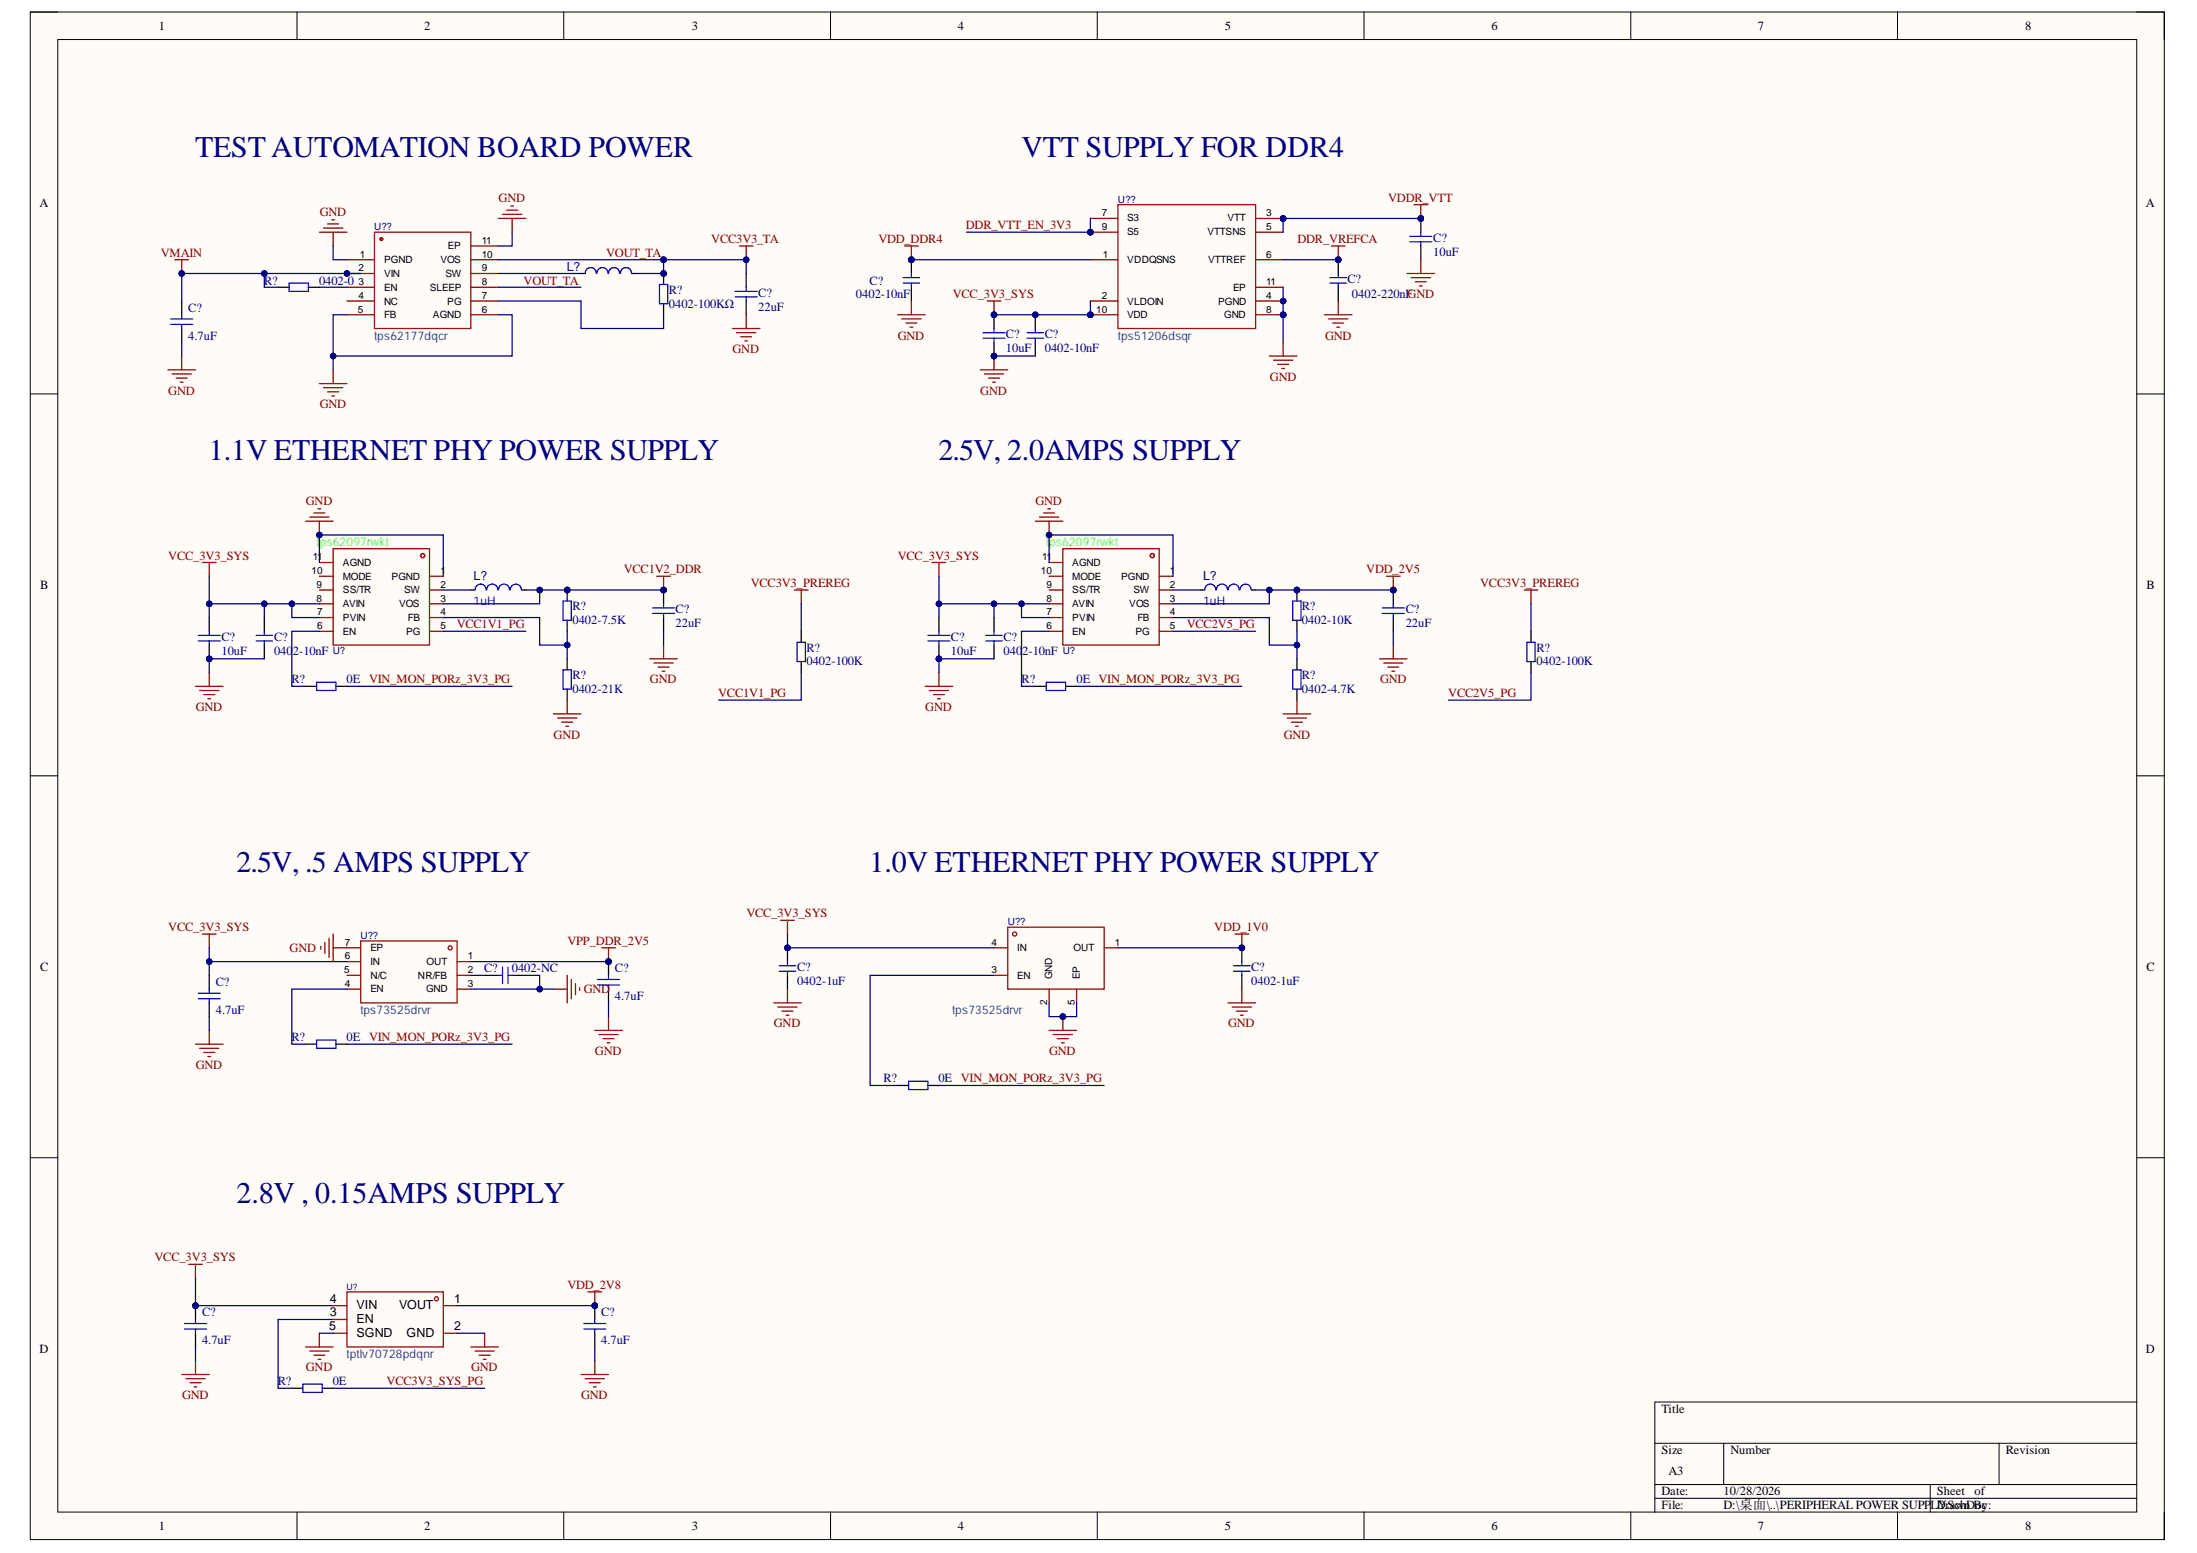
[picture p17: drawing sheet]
<svg xmlns="http://www.w3.org/2000/svg" width="297mm" height="210mm" viewBox="0 0 297 210" stroke-linecap="round" stroke-linejoin="round" font-family="sans-serif">
<defs><g id="words">
<g font-size="4.1" fill="#000080">
<text x="26.4" y="21.2">TEST AUTOMATION BOARD POWER</text>
<text x="138.1" y="21.2">VTT SUPPLY FOR DDR4</text>
<text x="28.3" y="62.1">1.1V ETHERNET PHY POWER SUPPLY</text>
<text x="126.9" y="62.1">2.5V, 2.0AMPS SUPPLY</text>
<text x="32" y="117.9">2.5V, .5 AMPS SUPPLY</text>
<text x="117.6" y="117.9">1.0V ETHERNET PHY POWER SUPPLY</text>
<text x="32" y="162.5">2.8V , 0.15AMPS SUPPLY</text>
</g>
<g font-size="1.7">
<text x="21.5" y="4.1">1</text>
<text x="57.3" y="4.1">2</text>
<text x="93.5" y="4.1">3</text>
<text x="129.5" y="4.1">4</text>
<text x="165.6" y="4.1">5</text>
<text x="201.6" y="4.1">6</text>
<text x="237.7" y="4.1">7</text>
<text x="273.8" y="4.1">8</text>
<text x="5.3" y="28">A</text>
<text x="290.1" y="28">A</text>
<text x="5.4" y="79.6">B</text>
<text x="290.2" y="79.6">B</text>
<text x="5.4" y="131.2">C</text>
<text x="290.2" y="131.2">C</text>
<text x="44.5" y="179.8">5</text>
<text x="44.6" y="176.1">4</text>
<text x="44.6" y="177.9">3</text>
<text x="48.2" y="177">VIN</text>
<text x="48.2" y="178.8">EN</text>
<text x="54" y="177">VOUT</text>
<text x="61.4" y="179.8">2</text>
<text x="61.4" y="176.1">1</text>
<text x="5.3" y="182.8">D</text>
<text x="48.2" y="180.7">SGND</text>
<text x="55" y="180.7">GND</text>
<text x="290.1" y="182.8">D</text>
<text x="224.7" y="190.9">Title</text>
<text x="224.7" y="196.5">Size</text>
<text x="234" y="196.5">Number</text>
<text x="271.2" y="196.5">Revision</text>
<text x="224.7" y="202.1">Date:</text>
<text x="224.7" y="203.9">File:</text>
<text x="225.6" y="199.3">A3</text>
<text x="233" y="202.1">10/28/2026</text>
<text x="233" y="203.9">D:\桌面\..\PERIPHERAL POWER SUPPLD.SchDoc</text>
<text x="261.9" y="202.1">Sheet</text>
<text x="262" y="203.9">Yrawn By:</text>
<text x="266.9" y="202.1">of</text>
<text x="21.5" y="206.7">1</text>
<text x="57.3" y="206.7">2</text>
<text x="93.5" y="206.7">3</text>
<text x="129.5" y="206.7">4</text>
<text x="165.6" y="206.7">5</text>
<text x="201.6" y="206.7">6</text>
<text x="237.7" y="206.7">7</text>
<text x="273.8" y="206.7">8</text>
</g>
<g font-size="1.7" fill="#800000">
<text x="43.2" y="29.2">GND</text>
<text x="67.4" y="27.3">GND</text>
<text x="187.7" y="27.3">VDDR_VTT</text>
<text x="21.7" y="34.7">VMAIN</text>
<text x="82" y="34.7">VOUT_TA</text>
<text x="96.2" y="32.9">VCC3V3_TA</text>
<text x="118.8" y="32.9">VDD_DDR4</text>
<text x="130.6" y="31">DDR_VTT_EN_3V3</text>
<text x="175.4" y="32.9">DDR_VREFCA</text>
<text x="70.8" y="38.5">VOUT_TA</text>
<text x="128.8" y="40.3">VCC_3V3_SYS</text>
<text x="99" y="47.8">GND</text>
<text x="121.4" y="45.9">GND</text>
<text x="179.1" y="45.9">GND</text>
<text x="22.8" y="53.3">GND</text>
<text x="132.5" y="53.3">GND</text>
<text x="171.7" y="51.5">GND</text>
<text x="43.2" y="55.2">GND</text>
<text x="41.4" y="68.2">GND</text>
<text x="140" y="68.2">GND</text>
<text x="22.8" y="75.6">VCC_3V3_SYS</text>
<text x="84.3" y="77.5">VCC1V2_DDR</text>
<text x="121.4" y="75.6">VCC_3V3_SYS</text>
<text x="184.7" y="77.5">VDD_2V5</text>
<text x="101.5" y="79.4">VCC3V3_PREREG</text>
<text x="200.1" y="79.4">VCC3V3_PREREG</text>
<text x="61.7" y="84.9">VCC1V1_PG</text>
<text x="160.5" y="84.9">VCC2V5_PG</text>
<text x="87.9" y="92.4">GND</text>
<text x="97.1" y="94.2">VCC1V1_PG</text>
<text x="186.6" y="92.4">GND</text>
<text x="195.8" y="94.2">VCC2V5_PG</text>
<text x="26.5" y="96.1">GND</text>
<text x="74.9" y="99.8">GND</text>
<text x="125.1" y="96.1">GND</text>
<text x="173.6" y="99.8">GND</text>
<text x="22.8" y="125.9">VCC_3V3_SYS</text>
<text x="100.9" y="124">VCC_3V3_SYS</text>
<text x="164.2" y="125.9">VDD_1V0</text>
<text x="39.2" y="128.6">GND</text>
<text x="76.7" y="127.7">VPP_DDR_2V5</text>
<text x="78.9" y="134.2">GND</text>
<text x="80.4" y="142.6">GND</text>
<text x="104.6" y="138.9">GND</text>
<text x="141.8" y="142.6">GND</text>
<text x="166" y="138.9">GND</text>
<text x="26.5" y="144.4">GND</text>
<text x="20.9" y="170.5">VCC_3V3_SYS</text>
<text x="76.7" y="174.2">VDD_2V8</text>
<text x="41.4" y="185.4">GND</text>
<text x="63.7" y="185.4">GND</text>
<text x="24.6" y="189.1">GND</text>
<text x="52.3" y="187.2">VCC3V3_SYS_PG</text>
<text x="78.6" y="189.1">GND</text>
</g>
<g font-size="1.7" fill="#000080">
<text x="193.8" y="32.7">C?</text>
<text x="193.8" y="34.6">10uF</text>
<text x="35.7" y="38.5">R?</text>
<text x="43.1" y="38.5">0402-0</text>
<text x="76.6" y="36.6">L?</text>
<text x="90.4" y="39.7">R?</text>
<text x="90.4" y="41.6">0402-100KΩ</text>
<text x="102.5" y="40.1">C?</text>
<text x="115.7" y="40.3">0402-10nF</text>
<text x="117.6" y="38.5">C?</text>
<text x="182.2" y="38.3">C?</text>
<text x="182.8" y="40.3">0402-220nFGND</text>
<text x="25.5" y="42.2">C?</text>
<text x="25.5" y="45.9">4.7uF</text>
<text x="102.5" y="42">22uF</text>
<text x="136" y="45.7">C?</text>
<text x="136" y="47.6">10uF</text>
<text x="141.3" y="45.7">C?</text>
<text x="141.3" y="47.6">0402-10nF</text>
<text x="64" y="78.3">L?</text>
<text x="77.4" y="82.5">R?</text>
<text x="91.3" y="82.9">C?</text>
<text x="162.7" y="78.3">L?</text>
<text x="176" y="82.5">R?</text>
<text x="190.1" y="82.9">C?</text>
<text x="29.9" y="86.6">C?</text>
<text x="29.9" y="88.5">10uF</text>
<text x="37" y="86.6">C?</text>
<text x="37" y="88.5">0402-10nF</text>
<text x="77.4" y="84.4">0402-7.5K</text>
<text x="91.3" y="84.8">22uF</text>
<text x="109" y="88.1">R?</text>
<text x="109" y="89.9">0402-100K</text>
<text x="128.6" y="86.6">C?</text>
<text x="128.6" y="88.5">10uF</text>
<text x="135.7" y="86.6">C?</text>
<text x="135.7" y="88.5">0402-10nF</text>
<text x="176" y="84.4">0402-10K</text>
<text x="190.1" y="84.8">22uF</text>
<text x="207.7" y="88.1">R?</text>
<text x="207.7" y="89.9">0402-100K</text>
<text x="39.4" y="92.4">R?</text>
<text x="46.9" y="92.4">0E VIN_MON_PORz_3V3_PG</text>
<text x="77.4" y="91.8">R?</text>
<text x="77.4" y="93.6">0402-21K</text>
<text x="138.1" y="92.4">R?</text>
<text x="145.6" y="92.4">0E VIN_MON_PORz_3V3_PG</text>
<text x="176" y="91.8">R?</text>
<text x="176" y="93.6">0402-4.7K</text>
<text x="65.5" y="131.4">C?</text>
<text x="69.2" y="131.4">0402-NC</text>
<text x="83.1" y="131.4">C?</text>
<text x="107.8" y="131.3">C?</text>
<text x="169.2" y="131.3">C?</text>
<text x="29.2" y="133.3">C?</text>
<text x="29.2" y="137">4.7uF</text>
<text x="83.1" y="135.1">4.7uF</text>
<text x="107.8" y="133.1">0402-1uF</text>
<text x="169.2" y="133.1">0402-1uF</text>
<text x="39.4" y="140.7">R?</text>
<text x="46.9" y="140.7">0E VIN_MON_PORz_3V3_PG</text>
<text x="119.4" y="146.3">R?</text>
<text x="126.9" y="146.3">0E VIN_MON_PORz_3V3_PG</text>
<text x="27.3" y="177.9">C?</text>
<text x="81.3" y="177.9">C?</text>
<text x="27.3" y="181.6">4.7uF</text>
<text x="81.3" y="181.6">4.7uF</text>
<text x="37.6" y="187.2">R?</text>
<text x="45" y="187.2">0E</text>
</g>
<g font-size="1.6" fill="#1c4587">
<text x="50.6" y="45.9">tps62177dqcr</text>
<text x="151.1" y="45.9">tps51206dsqr</text>
<text x="48.7" y="137">tps73525drvr</text>
<text x="128.7" y="137">tps73525drvr</text>
<text x="46.9" y="183.6">tptlv70728pdqnr</text>
</g>
<g font-size="1.6" fill="#0f0">
<text x="42.8" y="73.8">t</text>
<text x="43.2" y="73.8">ps62097rwkt</text>
<text x="141.4" y="73.8">t</text>
<text x="141.8" y="73.8">ps62097rwkt</text>
</g>
<g font-size="1.6" fill="#00f">
<text x="64" y="81.8">1uH</text>
<text x="162.7" y="81.8">1uH</text>
</g>
<g font-size="1.4">
<text x="148.9" y="29.2">7</text>
<text x="152.4" y="29.9">S3</text>
<text x="166" y="29.9">VTT</text>
<text x="171.2" y="29.2">3</text>
<text x="48.6" y="34.8">1</text>
<text x="51.9" y="35.6">PGND</text>
<text x="59.5" y="35.6">VOS</text>
<text x="60.6" y="33.7">EP</text>
<text x="65.1" y="34.8">10</text>
<text x="65.1" y="33">11</text>
<text x="148.9" y="31.1">9</text>
<text x="149.1" y="34.8">1</text>
<text x="152.4" y="35.6">VDDQSNS</text>
<text x="152.4" y="31.8">S5</text>
<text x="163.2" y="31.8">VTTSNS</text>
<text x="163.3" y="35.6">VTTREF</text>
<text x="171.2" y="31.1">5</text>
<text x="171.2" y="34.8">6</text>
<text x="48.5" y="36.7">2</text>
<text x="48.5" y="38.5">3</text>
<text x="48.5" y="40.4">4</text>
<text x="51.9" y="37.4">VIN</text>
<text x="51.9" y="39.3">EN</text>
<text x="51.9" y="41.2">NC</text>
<text x="58.1" y="39.3">SLEEP</text>
<text x="60.2" y="37.4">SW</text>
<text x="60.5" y="41.2">PG</text>
<text x="65.1" y="40.4">7</text>
<text x="65.1" y="38.5">8</text>
<text x="65.1" y="36.7">9</text>
<text x="148.9" y="40.4">2</text>
<text x="152.4" y="41.2">VLDOIN</text>
<text x="164.7" y="41.2">PGND</text>
<text x="166.7" y="39.3">EP</text>
<text x="171.2" y="40.4">4</text>
<text x="171.2" y="38.5">11</text>
<text x="48.4" y="42.3">5</text>
<text x="51.9" y="43">FB</text>
<text x="58.5" y="43">AGND</text>
<text x="65.1" y="42.3">6</text>
<text x="148.2" y="42.3">10</text>
<text x="152.4" y="43">VDD</text>
<text x="165.5" y="43">GND</text>
<text x="171.2" y="42.3">8</text>
<text x="42.1" y="77.6">10</text>
<text x="42.3" y="75.7">11</text>
<text x="46.4" y="76.5">AGND</text>
<text x="59.5" y="77.6">1</text>
<text x="140.7" y="77.6">10</text>
<text x="140.9" y="75.7">11</text>
<text x="145" y="76.5">AGND</text>
<text x="158.2" y="77.6">1</text>
<text x="42.8" y="79.4">9</text>
<text x="42.8" y="81.3">8</text>
<text x="42.9" y="83.2">7</text>
<text x="46.4" y="78.3">MODE</text>
<text x="46.4" y="80.2">SS/TR</text>
<text x="46.4" y="82.1">AVIN</text>
<text x="46.4" y="83.9">PVIN</text>
<text x="52.9" y="78.3">PGND</text>
<text x="54" y="82.1">VOS</text>
<text x="54.6" y="80.2">SW</text>
<text x="55.1" y="83.9">FB</text>
<text x="59.5" y="83.2">4</text>
<text x="59.5" y="81.3">3</text>
<text x="59.5" y="79.4">2</text>
<text x="141.5" y="79.4">9</text>
<text x="141.5" y="81.3">8</text>
<text x="141.5" y="83.2">7</text>
<text x="145" y="78.3">MODE</text>
<text x="145" y="80.2">SS/TR</text>
<text x="145" y="82.1">AVIN</text>
<text x="145" y="83.9">PVIN</text>
<text x="151.6" y="78.3">PGND</text>
<text x="152.7" y="82.1">VOS</text>
<text x="153.3" y="80.2">SW</text>
<text x="153.8" y="83.9">FB</text>
<text x="158.2" y="83.2">4</text>
<text x="158.2" y="81.3">3</text>
<text x="158.2" y="79.4">2</text>
<text x="42.9" y="85">6</text>
<text x="46.4" y="85.8">EN</text>
<text x="54.9" y="85.8">PG</text>
<text x="59.5" y="85">5</text>
<text x="141.5" y="85">6</text>
<text x="145" y="85.8">EN</text>
<text x="153.5" y="85.8">PG</text>
<text x="158.2" y="85">5</text>
<text x="46.5" y="131.5">5</text>
<text x="46.6" y="127.8">7</text>
<text x="46.6" y="129.7">6</text>
<text x="50.1" y="128.6">EP</text>
<text x="50.1" y="130.4">IN</text>
<text x="57.7" y="130.4">OUT</text>
<text x="63.3" y="131.5">2</text>
<text x="63.3" y="129.7">1</text>
<text x="134.1" y="131.5">3</text>
<text x="134.1" y="127.8">4</text>
<text x="137.5" y="128.6">IN</text>
<text x="145.1" y="128.6">OUT</text>
<text x="150.7" y="127.8">1</text>
<text x="46.6" y="133.4">4</text>
<text x="50.1" y="132.3">N/C</text>
<text x="50.1" y="134.1">EN</text>
<text x="56.5" y="132.3">NR/FB</text>
<text x="57.6" y="134.1">GND</text>
<text x="63.3" y="133.4">3</text>
<text x="137.5" y="132.3">EN</text>
<text x="141.6" y="135.8" transform="rotate(-90 141.6 135.8)">2</text>
<text x="142.3" y="132.4" transform="rotate(-90 142.3 132.4)">GND</text>
<text x="145.3" y="135.8" transform="rotate(-90 145.3 135.8)">5</text>
<text x="146" y="132.4" transform="rotate(-90 146 132.4)">EP</text>
</g>
<g font-size="1.4" fill="#000080">
<text x="151.1" y="27.4">U??</text>
<text x="50.6" y="31.1">U??</text>
<text x="45" y="88.4">U?</text>
<text x="143.7" y="88.4">U?</text>
<text x="136.3" y="125">U??</text>
<text x="48.7" y="126.9">U??</text>
</g>
<text font-size="1.2" fill="#000080" x="46.9" y="174.4">U?</text>
</g></defs>
<path d="M4.1 1.6h288.5v206.5h-288.5z" fill-rule="evenodd" fill="#fffcf8"/>
<path d="M4.1 1.6h288.5v206.5h-288.5z" fill="none" stroke="#000" stroke-width=".14"/>
<path d="M7.8 5.3h281.1v199.1h-281.1z" fill-rule="evenodd" fill="#fffcf8"/>
<g fill="none" stroke="#000" stroke-width=".14">
<path d="M4.1 1.6h3.7M7.8 5.3h281.1v199.1h-281.1zM40.2 1.6v3.7M76.2 1.6v3.7M112.3 1.6v3.7M148.4 1.6v3.7M184.4 1.6v3.7M220.5 1.6v3.7M256.5 1.6v3.7M288.9 1.6h3.7v3.7M4.1 53.2h3.7M288.9 53.2h3.7"/>
<path d="M4.1 104.9h3.7M288.9 104.9h3.7M4.1 156.5h3.7M288.9 156.5h3.7M223.7 195.1h65.2M233 195.1v5.6M270.3 195.1v5.6M288.9 189.5h-65.2v14.9M40.2 204.4v3.7M76.2 204.4v3.7M112.3 204.4v3.7M148.4 204.4v3.7"/>
<path d="M184.4 204.4v3.7M220.5 204.4v3.7M223.7 200.7h65.2M223.7 202.5h65.2M256.5 204.4v3.7M261 200.7v3.7M292.6 204.4v3.7"/>
</g>
<circle cx="46.9" cy="37" r=".37" fill="#000080"/>
<circle cx="46.9" cy="37" r=".37" fill="none" stroke="#000080" stroke-width=".14"/>
<path d="M50.6 31.4h13.1v13h-13.1z" fill="none" stroke="#a00000" stroke-width=".17"/>
<path d="M46.9 35.1h3.7M46.9 37h3.7" fill="none" stroke="#800" stroke-width=".17"/>
<circle cx="46.9" cy="37" r=".37" fill="#000080"/>
<circle cx="46.9" cy="37" r=".37" fill="none" stroke="#000080" stroke-width=".14"/>
<path d="M46.9 38.8h3.7M63.7 38.8h3.7M63.7 37h3.7M63.7 35.1h3.7M63.7 33.2h3.7M46.9 40.7h3.7M46.9 42.5h3.7M63.7 40.7h3.7M63.7 42.5h3.7" fill="none" stroke="#800" stroke-width=".17"/>
<g fill="none" stroke="#a00000" stroke-width=".17">
<circle cx="51.6" cy="32.3" r=".09"/>
<circle cx="51.6" cy="32.3" r=".19"/>
</g>
<path d="M37.6 38.8h1.5M41.7 38.8h1.5M24.6 40.7v1.8M24.6 44.4v1.9" fill="none" stroke="#000" stroke-width=".17"/>
<path d="M39.1 38.3h2.6v1.1h-2.6zM23.1 43.1h3M23.1 43.8h3M24.6 42.5v.6M24.6 43.8v.6" fill="none" stroke="#00f" stroke-width=".17"/>
<path d="M23.6 35.1h1.9M24.6 35.1v1.9M22.7 50h3.7M23.3 50.5h2.6M23.8 51.1h1.5M24.4 51.7h.4M24.6 48.1v1.9" fill="none" stroke="#800000" stroke-width=".17"/>
<circle cx="24.6" cy="37" r=".37" fill="#000080"/>
<circle cx="24.6" cy="37" r=".37" fill="none" stroke="#000080" stroke-width=".14"/>
<path d="M78.6 37h.5M85.4 37h.6" fill="none" stroke="#000" stroke-width=".17"/>
<path d="M79.1 36.9a.74 .74 0 0 1 .8-.7 .74 .74 0 0 1 .7 .7M80.7 36.9a.75 .75 0 0 1 .8-.7 .75 .75 0 0 1 .7 .7M82.3 36.9a.74 .74 0 0 1 .7-.7 .74 .74 0 0 1 .8 .7M83.9 36.9a.75 .75 0 0 1 .7-.7 .75 .75 0 0 1 .8 .7" fill="none" stroke="#00f" stroke-width=".17"/>
<circle cx="89.7" cy="37" r=".37" fill="#000080"/>
<circle cx="89.7" cy="37" r=".37" fill="none" stroke="#000080" stroke-width=".14"/>
<path d="M89.7 37v1.4M89.7 41.1v1.4" fill="none" stroke="#000" stroke-width=".17"/>
<circle cx="89.7" cy="37" r=".37" fill="#000080"/>
<circle cx="89.7" cy="37" r=".37" fill="none" stroke="#000080" stroke-width=".14"/>
<path d="M89.2 38.4h1.1v2.7h-1.1zM99.4 39.4h3M100.9 38.8v.6M99.4 40.1h3M100.9 40.1v.6" fill="none" stroke="#00f" stroke-width=".17"/>
<g fill="none" stroke="#800000" stroke-width=".17">
<path d="M43.2 31.4h3.7M43.7 30.8h2.6M44.3 30.3h1.5M44.9 29.7h.3M45 31.4v1.8M67.4 29.5h3.7M67.9 29h2.6M68.5 28.4h1.5M69.1 27.8h.3M69.2 29.5v1.9M43.2 51.8h3.7M43.7 52.4h2.6"/>
<path d="M44.3 53h1.5M44.9 53.5h.3M45 50v1.8M99 44.4h3.7M99.6 45h2.6M100.1 45.5h1.5M100.7 46.1h.4M100.9 42.5v1.9"/>
</g>
<path d="M100.9 37v1.8M100.9 40.7v1.8" fill="none" stroke="#000" stroke-width=".17"/>
<circle cx="89.7" cy="35.1" r=".37" fill="#000080"/>
<circle cx="89.7" cy="35.1" r=".37" fill="none" stroke="#000080" stroke-width=".14"/>
<path d="M100 33.2h1.8M100.9 33.2v1.9" fill="none" stroke="#800000" stroke-width=".17"/>
<circle cx="100.9" cy="35.1" r=".37" fill="#000080"/>
<circle cx="100.9" cy="35.1" r=".37" fill="none" stroke="#000080" stroke-width=".14"/>
<circle cx="173.5" cy="29.5" r=".37" fill="#000080"/>
<circle cx="173.5" cy="29.5" r=".37" fill="none" stroke="#000080" stroke-width=".14"/>
<circle cx="173.5" cy="40.7" r=".37" fill="#000080"/>
<circle cx="173.5" cy="40.7" r=".37" fill="none" stroke="#000080" stroke-width=".14"/>
<circle cx="173.5" cy="42.5" r=".37" fill="#000080"/>
<circle cx="173.5" cy="42.5" r=".37" fill="none" stroke="#000080" stroke-width=".14"/>
<circle cx="147.4" cy="31.4" r=".37" fill="#000080"/>
<circle cx="147.4" cy="31.4" r=".37" fill="none" stroke="#000080" stroke-width=".14"/>
<circle cx="147.4" cy="42.5" r=".37" fill="#000080"/>
<circle cx="147.4" cy="42.5" r=".37" fill="none" stroke="#000080" stroke-width=".14"/>
<path d="M151.1 27.7h18.7v16.7h-18.7z" fill="none" stroke="#a00000" stroke-width=".17"/>
<path d="M147.4 35.1h3.7M169.8 29.5h3.7M147.4 40.7h3.7" fill="none" stroke="#800" stroke-width=".17"/>
<circle cx="173.5" cy="29.5" r=".37" fill="#000080"/>
<circle cx="173.5" cy="29.5" r=".37" fill="none" stroke="#000080" stroke-width=".14"/>
<path d="M169.8 40.7h3.7" fill="none" stroke="#800" stroke-width=".17"/>
<circle cx="173.5" cy="40.7" r=".37" fill="#000080"/>
<circle cx="173.5" cy="40.7" r=".37" fill="none" stroke="#000080" stroke-width=".14"/>
<path d="M147.4 29.5h3.7M169.8 31.4h3.7M169.8 35.1h3.7M169.8 42.5h3.7" fill="none" stroke="#800" stroke-width=".17"/>
<circle cx="173.5" cy="42.5" r=".37" fill="#000080"/>
<circle cx="173.5" cy="42.5" r=".37" fill="none" stroke="#000080" stroke-width=".14"/>
<path d="M147.4 31.4h3.7" fill="none" stroke="#800" stroke-width=".17"/>
<circle cx="147.4" cy="31.4" r=".37" fill="#000080"/>
<circle cx="147.4" cy="31.4" r=".37" fill="none" stroke="#000080" stroke-width=".14"/>
<path d="M147.4 42.5h3.7" fill="none" stroke="#800" stroke-width=".17"/>
<circle cx="147.4" cy="42.5" r=".37" fill="#000080"/>
<circle cx="147.4" cy="42.5" r=".37" fill="none" stroke="#000080" stroke-width=".14"/>
<path d="M169.8 38.8h3.7" fill="none" stroke="#800" stroke-width=".17"/>
<path d="M133.5 40.7h1.8M134.4 40.7v1.8" fill="none" stroke="#800000" stroke-width=".17"/>
<circle cx="134.4" cy="42.5" r=".37" fill="#000080"/>
<circle cx="134.4" cy="42.5" r=".37" fill="none" stroke="#000080" stroke-width=".14"/>
<circle cx="140" cy="42.5" r=".37" fill="#000080"/>
<circle cx="140" cy="42.5" r=".37" fill="none" stroke="#000080" stroke-width=".14"/>
<path d="M140 42.5v1.9" fill="none" stroke="#000" stroke-width=".17"/>
<circle cx="140" cy="42.5" r=".37" fill="#000080"/>
<circle cx="140" cy="42.5" r=".37" fill="none" stroke="#000080" stroke-width=".14"/>
<path d="M140 46.3v1.8" fill="none" stroke="#000" stroke-width=".17"/>
<path d="M138.9 45h2.2M138.9 45.7h2.2M140 44.4v.6M140 45.7v.6" fill="none" stroke="#00f" stroke-width=".17"/>
<path d="M132.5 50h3.8M133.1 50.5h2.6M133.6 51.1h1.5M134.2 51.7h.4M134.4 48.1v1.9" fill="none" stroke="#800000" stroke-width=".17"/>
<circle cx="134.4" cy="48.1" r=".37" fill="#000080"/>
<circle cx="134.4" cy="48.1" r=".37" fill="none" stroke="#000080" stroke-width=".14"/>
<circle cx="134.4" cy="48.1" r=".37" fill="#000080"/>
<circle cx="134.4" cy="48.1" r=".37" fill="none" stroke="#000080" stroke-width=".14"/>
<circle cx="134.4" cy="42.5" r=".37" fill="#000080"/>
<circle cx="134.4" cy="42.5" r=".37" fill="none" stroke="#000080" stroke-width=".14"/>
<path d="M134.4 46.3v1.8" fill="none" stroke="#000" stroke-width=".17"/>
<circle cx="134.4" cy="48.1" r=".37" fill="#000080"/>
<circle cx="134.4" cy="48.1" r=".37" fill="none" stroke="#000080" stroke-width=".14"/>
<path d="M134.4 42.5v1.9" fill="none" stroke="#000" stroke-width=".17"/>
<circle cx="134.4" cy="42.5" r=".37" fill="#000080"/>
<circle cx="134.4" cy="42.5" r=".37" fill="none" stroke="#000080" stroke-width=".14"/>
<path d="M132.9 45h3M132.9 45.7h3M134.4 44.4v.6M134.4 45.7v.6" fill="none" stroke="#00f" stroke-width=".17"/>
<path d="M35.7 37v1.8h1.9M43.2 38.8h3.7M24.6 46.3v1.8" fill="none" stroke="#000080" stroke-width=".17"/>
<circle cx="35.7" cy="37" r=".37" fill="#000080"/>
<circle cx="35.7" cy="37" r=".37" fill="none" stroke="#000080" stroke-width=".14"/>
<path d="M67.4 35.1h22.3v1.9h-3.7M67.4 38.8h11.2M67.4 37h11.2" fill="none" stroke="#000080" stroke-width=".17"/>
<circle cx="89.7" cy="35.1" r=".37" fill="#000080"/>
<circle cx="89.7" cy="35.1" r=".37" fill="none" stroke="#000080" stroke-width=".14"/>
<circle cx="89.7" cy="37" r=".37" fill="#000080"/>
<circle cx="89.7" cy="37" r=".37" fill="none" stroke="#000080" stroke-width=".14"/>
<path d="M67.4 40.7h11.2v3.7h11.1v-1.9M67.4 42.5h1.8v5.6h-24.2" fill="none" stroke="#000080" stroke-width=".17"/>
<circle cx="45" cy="48.1" r=".37" fill="#000080"/>
<circle cx="45" cy="48.1" r=".37" fill="none" stroke="#000080" stroke-width=".14"/>
<path d="M45 33.2v1.9h1.9M69.2 31.4v1.8h-1.8M89.7 35.1h11.2v1.9" fill="none" stroke="#000080" stroke-width=".17"/>
<circle cx="89.7" cy="35.1" r=".37" fill="#000080"/>
<circle cx="89.7" cy="35.1" r=".37" fill="none" stroke="#000080" stroke-width=".14"/>
<circle cx="100.9" cy="35.1" r=".37" fill="#000080"/>
<circle cx="100.9" cy="35.1" r=".37" fill="none" stroke="#000080" stroke-width=".14"/>
<path d="M147.4 29.5v1.9" fill="none" stroke="#000080" stroke-width=".17"/>
<circle cx="147.4" cy="31.4" r=".37" fill="#000080"/>
<circle cx="147.4" cy="31.4" r=".37" fill="none" stroke="#000080" stroke-width=".14"/>
<path d="M130.7 31.4h16.7" fill="none" stroke="#000080" stroke-width=".17"/>
<circle cx="147.4" cy="31.4" r=".37" fill="#000080"/>
<circle cx="147.4" cy="31.4" r=".37" fill="none" stroke="#000080" stroke-width=".14"/>
<path d="M134.4 42.5h13" fill="none" stroke="#000080" stroke-width=".17"/>
<circle cx="147.4" cy="42.5" r=".37" fill="#000080"/>
<circle cx="147.4" cy="42.5" r=".37" fill="none" stroke="#000080" stroke-width=".14"/>
<circle cx="134.4" cy="42.5" r=".37" fill="#000080"/>
<circle cx="134.4" cy="42.5" r=".37" fill="none" stroke="#000080" stroke-width=".14"/>
<path d="M147.4 40.7v1.8" fill="none" stroke="#000080" stroke-width=".17"/>
<circle cx="147.4" cy="42.5" r=".37" fill="#000080"/>
<circle cx="147.4" cy="42.5" r=".37" fill="none" stroke="#000080" stroke-width=".14"/>
<path d="M134.4 48.1h5.6" fill="none" stroke="#000080" stroke-width=".17"/>
<circle cx="134.4" cy="48.1" r=".37" fill="#000080"/>
<circle cx="134.4" cy="48.1" r=".37" fill="none" stroke="#000080" stroke-width=".14"/>
<path d="M122.3 33.2h1.9M123.2 33.2v1.9" fill="none" stroke="#800000" stroke-width=".17"/>
<circle cx="123.2" cy="35.1" r=".37" fill="#000080"/>
<circle cx="123.2" cy="35.1" r=".37" fill="none" stroke="#000080" stroke-width=".14"/>
<path d="M123.2 35.1h24.2" fill="none" stroke="#000080" stroke-width=".17"/>
<circle cx="123.2" cy="35.1" r=".37" fill="#000080"/>
<circle cx="123.2" cy="35.1" r=".37" fill="none" stroke="#000080" stroke-width=".14"/>
<circle cx="123.2" cy="35.1" r=".37" fill="#000080"/>
<circle cx="123.2" cy="35.1" r=".37" fill="none" stroke="#000080" stroke-width=".14"/>
<path d="M123.2 35.1v1.9" fill="none" stroke="#000" stroke-width=".17"/>
<circle cx="123.2" cy="35.1" r=".37" fill="#000080"/>
<circle cx="123.2" cy="35.1" r=".37" fill="none" stroke="#000080" stroke-width=".14"/>
<path d="M123.2 38.8v1.9" fill="none" stroke="#000" stroke-width=".17"/>
<path d="M122.1 37.5h2.2M122.1 38.3h2.2M123.2 37v.5M123.2 38.3v.5" fill="none" stroke="#00f" stroke-width=".17"/>
<path d="M121.4 42.5h3.7M121.9 43.1h2.6M122.5 43.7h1.5M123 44.2h.4M123.2 40.7v1.8" fill="none" stroke="#800000" stroke-width=".17"/>
<path d="M173.5 29.5v1.9" fill="none" stroke="#000080" stroke-width=".17"/>
<circle cx="173.5" cy="29.5" r=".37" fill="#000080"/>
<circle cx="173.5" cy="29.5" r=".37" fill="none" stroke="#000080" stroke-width=".14"/>
<path d="M173.5 29.5h18.6" fill="none" stroke="#000080" stroke-width=".17"/>
<circle cx="173.5" cy="29.5" r=".37" fill="#000080"/>
<circle cx="173.5" cy="29.5" r=".37" fill="none" stroke="#000080" stroke-width=".14"/>
<circle cx="192.1" cy="29.5" r=".37" fill="#000080"/>
<circle cx="192.1" cy="29.5" r=".37" fill="none" stroke="#000080" stroke-width=".14"/>
<path d="M191.2 27.7h1.8M192.1 27.7v1.8" fill="none" stroke="#800000" stroke-width=".17"/>
<circle cx="192.1" cy="29.5" r=".37" fill="#000080"/>
<circle cx="192.1" cy="29.5" r=".37" fill="none" stroke="#000080" stroke-width=".14"/>
<path d="M173.5 35.1h7.4" fill="none" stroke="#000080" stroke-width=".17"/>
<circle cx="180.9" cy="35.1" r=".37" fill="#000080"/>
<circle cx="180.9" cy="35.1" r=".37" fill="none" stroke="#000080" stroke-width=".14"/>
<path d="M180 33.2h1.9M180.9 33.2v1.9" fill="none" stroke="#800000" stroke-width=".17"/>
<circle cx="180.9" cy="35.1" r=".37" fill="#000080"/>
<circle cx="180.9" cy="35.1" r=".37" fill="none" stroke="#000080" stroke-width=".14"/>
<circle cx="180.9" cy="35.1" r=".37" fill="#000080"/>
<circle cx="180.9" cy="35.1" r=".37" fill="none" stroke="#000080" stroke-width=".14"/>
<path d="M180.9 35.1v1.9" fill="none" stroke="#000" stroke-width=".17"/>
<circle cx="180.9" cy="35.1" r=".37" fill="#000080"/>
<circle cx="180.9" cy="35.1" r=".37" fill="none" stroke="#000080" stroke-width=".14"/>
<path d="M180.9 38.8v1.9" fill="none" stroke="#000" stroke-width=".17"/>
<path d="M179.8 37.5h2.2M179.8 38.3h2.2M180.9 37v.5M180.9 38.3v.5" fill="none" stroke="#00f" stroke-width=".17"/>
<circle cx="192.1" cy="29.5" r=".37" fill="#000080"/>
<circle cx="192.1" cy="29.5" r=".37" fill="none" stroke="#000080" stroke-width=".14"/>
<path d="M192.1 29.5v1.9M192.1 33.2v1.9" fill="none" stroke="#000" stroke-width=".17"/>
<circle cx="192.1" cy="29.5" r=".37" fill="#000080"/>
<circle cx="192.1" cy="29.5" r=".37" fill="none" stroke="#000080" stroke-width=".14"/>
<path d="M190.6 31.9h3M190.6 32.7h3M192.1 31.4v.5M192.1 32.7v.5" fill="none" stroke="#00f" stroke-width=".17"/>
<path d="M190.2 37h3.8M190.8 37.5h2.6M191.4 38.1h1.4M191.9 38.6h.4M192.1 35.1v1.9M179.1 42.5h3.7M179.6 43.1h2.6M180.2 43.7h1.5M180.7 44.2h.4M180.9 40.7v1.8" fill="none" stroke="#800000" stroke-width=".17"/>
<path d="M173.5 38.8v3.7" fill="none" stroke="#000080" stroke-width=".17"/>
<circle cx="173.5" cy="42.5" r=".37" fill="#000080"/>
<circle cx="173.5" cy="42.5" r=".37" fill="none" stroke="#000080" stroke-width=".14"/>
<path d="M173.5 42.5v3.8" fill="none" stroke="#000080" stroke-width=".17"/>
<circle cx="173.5" cy="42.5" r=".37" fill="#000080"/>
<circle cx="173.5" cy="42.5" r=".37" fill="none" stroke="#000080" stroke-width=".14"/>
<path d="M171.6 48.1h3.8M172.2 48.7h2.6M172.7 49.2h1.5M173.3 49.8h.4M173.5 46.3v1.8" fill="none" stroke="#800000" stroke-width=".17"/>
<path d="M43.2 76h1.8M43.2 77.9h1.8M43.2 79.7h1.8M58.1 77.9h1.8M58.1 79.7h1.8M43.2 81.6h1.8M43.2 83.5h1.8M43.2 85.3h1.8M58.1 81.6h1.8M58.1 83.5h1.8M58.1 85.3h1.8" fill="none" stroke="#800" stroke-width=".17"/>
<g fill="none" stroke="#a00000" stroke-width=".17">
<path d="M45 74.2h13.1v13h-13.1z"/>
<circle cx="57.1" cy="75.1" r=".28"/>
</g>
<circle cx="28.3" cy="89" r=".37" fill="#000080"/>
<circle cx="28.3" cy="89" r=".37" fill="none" stroke="#000080" stroke-width=".14"/>
<path d="M28.3 87.2v1.8" fill="none" stroke="#000" stroke-width=".17"/>
<circle cx="28.3" cy="89" r=".37" fill="#000080"/>
<circle cx="28.3" cy="89" r=".37" fill="none" stroke="#000080" stroke-width=".14"/>
<path d="M28.3 83.5v1.8M35.7 83.5v1.8M35.7 87.2v1.8" fill="none" stroke="#000" stroke-width=".17"/>
<path d="M26.8 85.9h3M26.8 86.6h3M28.3 85.3v.6M28.3 86.6v.6M34.6 85.9h2.3M34.6 86.6h2.3M35.7 85.3v.6M35.7 86.6v.6" fill="none" stroke="#00f" stroke-width=".17"/>
<path d="M41.3 70.4h3.7M41.9 69.9h2.6M42.4 69.3h1.5M43 68.8h.4M43.2 70.4v1.9M26.4 92.8h3.8M27 93.3h2.6M27.5 93.9h1.5M28.1 94.4h.4M28.3 90.9v1.9" fill="none" stroke="#800000" stroke-width=".17"/>
<circle cx="43.2" cy="72.3" r=".37" fill="#000080"/>
<circle cx="43.2" cy="72.3" r=".37" fill="none" stroke="#000080" stroke-width=".14"/>
<path d="M41.3 92.8h1.5M45.4 92.8h1.5M76.7 89v1.5M76.7 93.1v1.5" fill="none" stroke="#000" stroke-width=".17"/>
<path d="M42.8 92.2h2.6v1.1h-2.6zM76.1 90.5h1.1v2.6h-1.1z" fill="none" stroke="#00f" stroke-width=".17"/>
<circle cx="76.7" cy="79.7" r=".37" fill="#000080"/>
<circle cx="76.7" cy="79.7" r=".37" fill="none" stroke="#000080" stroke-width=".14"/>
<path d="M76.7 79.7v1.5M76.7 83.8v1.5" fill="none" stroke="#000" stroke-width=".17"/>
<circle cx="76.7" cy="79.7" r=".37" fill="#000080"/>
<circle cx="76.7" cy="79.7" r=".37" fill="none" stroke="#000080" stroke-width=".14"/>
<path d="M64.2 79.7a.75 .75 0 0 1 .8-.8 .75 .75 0 0 1 .7 .8M65.8 79.7a.75 .75 0 0 1 .8-.8 .75 .75 0 0 1 .7 .8M67.4 79.7a.74 .74 0 0 1 .7-.8 .74 .74 0 0 1 .8 .8M69 79.7a.75 .75 0 0 1 .7-.8 .75 .75 0 0 1 .8 .8M76.1 81.2h1.1v2.6h-1.1z" fill="none" stroke="#00f" stroke-width=".17"/>
<path d="M63.7 79.7h.5M70.5 79.7h.6" fill="none" stroke="#000" stroke-width=".17"/>
<path d="M74.8 96.5h3.8M75.4 97h2.6M75.9 97.6h1.5M76.5 98.2h.4M76.7 94.6v1.9" fill="none" stroke="#800000" stroke-width=".17"/>
<circle cx="89.7" cy="79.7" r=".37" fill="#000080"/>
<circle cx="89.7" cy="79.7" r=".37" fill="none" stroke="#000080" stroke-width=".14"/>
<path d="M89.7 79.7v1.9M89.7 83.5v1.8" fill="none" stroke="#000" stroke-width=".17"/>
<circle cx="89.7" cy="79.7" r=".37" fill="#000080"/>
<circle cx="89.7" cy="79.7" r=".37" fill="none" stroke="#000080" stroke-width=".14"/>
<path d="M88.2 82.2h3M88.2 82.9h3M89.7 81.6v.6M89.7 82.9v.6" fill="none" stroke="#00f" stroke-width=".17"/>
<path d="M88.8 77.9h1.8M89.7 77.9v1.8M87.9 89h3.7M88.4 89.6h2.6M89 90.2h1.5M89.5 90.7h.4M89.7 87.2v1.8" fill="none" stroke="#800000" stroke-width=".17"/>
<circle cx="89.7" cy="79.7" r=".37" fill="#000080"/>
<circle cx="89.7" cy="79.7" r=".37" fill="none" stroke="#000080" stroke-width=".14"/>
<path d="M108.3 85.3v1.5M108.3 89.4v1.5" fill="none" stroke="#000" stroke-width=".17"/>
<path d="M107.8 86.8h1.1v2.6h-1.1z" fill="none" stroke="#00f" stroke-width=".17"/>
<path d="M107.4 79.7h1.9M108.3 79.7v1.9" fill="none" stroke="#800000" stroke-width=".17"/>
<path d="M39.5 81.6v1.9h3.7" fill="none" stroke="#000080" stroke-width=".17"/>
<circle cx="39.5" cy="81.6" r=".37" fill="#000080"/>
<circle cx="39.5" cy="81.6" r=".37" fill="none" stroke="#000080" stroke-width=".14"/>
<path d="M28.3 81.6v1.9" fill="none" stroke="#000080" stroke-width=".17"/>
<circle cx="28.3" cy="81.6" r=".37" fill="#000080"/>
<circle cx="28.3" cy="81.6" r=".37" fill="none" stroke="#000080" stroke-width=".14"/>
<path d="M28.3 89v1.9" fill="none" stroke="#000080" stroke-width=".17"/>
<circle cx="28.3" cy="89" r=".37" fill="#000080"/>
<circle cx="28.3" cy="89" r=".37" fill="none" stroke="#000080" stroke-width=".14"/>
<path d="M28.3 89h7.4" fill="none" stroke="#000080" stroke-width=".17"/>
<circle cx="28.3" cy="89" r=".37" fill="#000080"/>
<circle cx="28.3" cy="89" r=".37" fill="none" stroke="#000080" stroke-width=".14"/>
<path d="M35.7 81.6v1.9" fill="none" stroke="#000080" stroke-width=".17"/>
<circle cx="35.7" cy="81.6" r=".37" fill="#000080"/>
<circle cx="35.7" cy="81.6" r=".37" fill="none" stroke="#000080" stroke-width=".14"/>
<path d="M43.2 76v-3.7h16.7v5.6" fill="none" stroke="#000080" stroke-width=".17"/>
<circle cx="43.2" cy="72.3" r=".37" fill="#000080"/>
<circle cx="43.2" cy="72.3" r=".37" fill="none" stroke="#000080" stroke-width=".14"/>
<path d="M59.9 79.7h3.8M43.2 85.3h-3.7v7.5h1.8M46.9 92.8h22.3M59.9 83.5h13.1v3.7h3.7v-1.9M59.9 85.3h11.2" fill="none" stroke="#000080" stroke-width=".17"/>
<circle cx="76.7" cy="87.2" r=".37" fill="#000080"/>
<circle cx="76.7" cy="87.2" r=".37" fill="none" stroke="#000080" stroke-width=".14"/>
<path d="M76.7 87.2v1.8" fill="none" stroke="#000080" stroke-width=".17"/>
<circle cx="76.7" cy="87.2" r=".37" fill="#000080"/>
<circle cx="76.7" cy="87.2" r=".37" fill="none" stroke="#000080" stroke-width=".14"/>
<path d="M76.7 79.7h13" fill="none" stroke="#000080" stroke-width=".17"/>
<circle cx="76.7" cy="79.7" r=".37" fill="#000080"/>
<circle cx="76.7" cy="79.7" r=".37" fill="none" stroke="#000080" stroke-width=".14"/>
<circle cx="89.7" cy="79.7" r=".37" fill="#000080"/>
<circle cx="89.7" cy="79.7" r=".37" fill="none" stroke="#000080" stroke-width=".14"/>
<path d="M73 79.7v1.9h-13.1M89.7 85.3v1.9M108.3 90.9v3.7h-11.1M108.3 81.6v3.7" fill="none" stroke="#000080" stroke-width=".17"/>
<path d="M27.4 76h1.8M28.3 76v1.9" fill="none" stroke="#800000" stroke-width=".17"/>
<circle cx="73" cy="79.7" r=".37" fill="#000080"/>
<circle cx="73" cy="79.7" r=".37" fill="none" stroke="#000080" stroke-width=".14"/>
<path d="M141.8 76h1.9M141.8 77.9h1.9M141.8 79.7h1.9M156.7 77.9h1.9M156.7 79.7h1.9M141.8 81.6h1.9M141.8 83.5h1.9M141.8 85.3h1.9M156.7 81.6h1.9M156.7 83.5h1.9M156.7 85.3h1.9" fill="none" stroke="#800" stroke-width=".17"/>
<g fill="none" stroke="#a00000" stroke-width=".17">
<path d="M143.7 74.2h13v13h-13z"/>
<circle cx="155.8" cy="75.1" r=".28"/>
</g>
<circle cx="126.9" cy="89" r=".37" fill="#000080"/>
<circle cx="126.9" cy="89" r=".37" fill="none" stroke="#000080" stroke-width=".14"/>
<path d="M126.9 87.2v1.8" fill="none" stroke="#000" stroke-width=".17"/>
<circle cx="126.9" cy="89" r=".37" fill="#000080"/>
<circle cx="126.9" cy="89" r=".37" fill="none" stroke="#000080" stroke-width=".14"/>
<path d="M126.9 83.5v1.8M134.4 83.5v1.8M134.4 87.2v1.8" fill="none" stroke="#000" stroke-width=".17"/>
<path d="M125.5 85.9h2.9M125.5 86.6h2.9M126.9 85.3v.6M126.9 86.6v.6M133.3 85.9h2.2M133.3 86.6h2.2M134.4 85.3v.6M134.4 86.6v.6" fill="none" stroke="#00f" stroke-width=".17"/>
<path d="M140 70.4h3.7M140.5 69.9h2.6M141.1 69.3h1.5M141.6 68.8h.4M141.8 70.4v1.9M125.1 92.8h3.7M125.6 93.3h2.6M126.2 93.9h1.5M126.8 94.4h.3M126.9 90.9v1.9" fill="none" stroke="#800000" stroke-width=".17"/>
<circle cx="141.8" cy="72.3" r=".37" fill="#000080"/>
<circle cx="141.8" cy="72.3" r=".37" fill="none" stroke="#000080" stroke-width=".14"/>
<path d="M140 92.8h1.5M144.1 92.8h1.5M175.4 89.1v1.4M175.4 93.1v1.5" fill="none" stroke="#000" stroke-width=".17"/>
<path d="M141.5 92.2h2.6v1.1h-2.6zM174.8 90.5h1.1v2.6h-1.1z" fill="none" stroke="#00f" stroke-width=".17"/>
<circle cx="175.3" cy="79.7" r=".38" fill="#000080"/>
<circle cx="175.3" cy="79.7" r=".38" fill="none" stroke="#000080" stroke-width=".14"/>
<path d="M175.4 79.7v1.5M175.4 83.8v1.5" fill="none" stroke="#000" stroke-width=".17"/>
<circle cx="175.3" cy="79.7" r=".38" fill="#000080"/>
<circle cx="175.3" cy="79.7" r=".38" fill="none" stroke="#000080" stroke-width=".14"/>
<path d="M162.9 79.7a.75 .75 0 0 1 .7-.8 .75 .75 0 0 1 .8 .8M164.5 79.7a.75 .75 0 0 1 .7-.8 .75 .75 0 0 1 .8 .8M166.1 79.7a.74 .74 0 0 1 .7-.8 .74 .74 0 0 1 .7 .8M167.7 79.7a.75 .75 0 0 1 .7-.8 .75 .75 0 0 1 .7 .8M174.8 81.2h1.1v2.6h-1.1z" fill="none" stroke="#00f" stroke-width=".17"/>
<path d="M162.3 79.7h.6M169.2 79.7h.6" fill="none" stroke="#000" stroke-width=".17"/>
<path d="M173.5 96.5h3.7M174 97h2.7M174.6 97.6h1.5M175.2 98.2h.3M175.4 94.6v1.9" fill="none" stroke="#800000" stroke-width=".17"/>
<circle cx="188.4" cy="79.7" r=".37" fill="#000080"/>
<circle cx="188.4" cy="79.7" r=".37" fill="none" stroke="#000080" stroke-width=".14"/>
<path d="M188.4 79.7v1.9M188.4 83.5v1.8" fill="none" stroke="#000" stroke-width=".17"/>
<circle cx="188.4" cy="79.7" r=".37" fill="#000080"/>
<circle cx="188.4" cy="79.7" r=".37" fill="none" stroke="#000080" stroke-width=".14"/>
<path d="M186.9 82.2h3M186.9 82.9h3M188.4 81.6v.6M188.4 82.9v.6" fill="none" stroke="#00f" stroke-width=".17"/>
<path d="M187.4 77.9h1.9M188.4 77.9v1.8M186.5 89.1h3.7M187.1 89.6h2.6M187.6 90.2h1.5M188.2 90.7h.4M188.4 87.2v1.9" fill="none" stroke="#800000" stroke-width=".17"/>
<circle cx="188.4" cy="79.7" r=".37" fill="#000080"/>
<circle cx="188.4" cy="79.7" r=".37" fill="none" stroke="#000080" stroke-width=".14"/>
<path d="M207 85.3v1.5M207 89.4v1.5" fill="none" stroke="#000" stroke-width=".17"/>
<path d="M206.4 86.8h1.1v2.6h-1.1z" fill="none" stroke="#00f" stroke-width=".17"/>
<path d="M206.1 79.7h1.8M207 79.7v1.9" fill="none" stroke="#800000" stroke-width=".17"/>
<path d="M138.1 81.6v1.9h3.7" fill="none" stroke="#000080" stroke-width=".17"/>
<circle cx="138.1" cy="81.6" r=".37" fill="#000080"/>
<circle cx="138.1" cy="81.6" r=".37" fill="none" stroke="#000080" stroke-width=".14"/>
<path d="M126.9 81.6v1.9" fill="none" stroke="#000080" stroke-width=".17"/>
<circle cx="126.9" cy="81.6" r=".37" fill="#000080"/>
<circle cx="126.9" cy="81.6" r=".37" fill="none" stroke="#000080" stroke-width=".14"/>
<path d="M126.9 89v1.9" fill="none" stroke="#000080" stroke-width=".17"/>
<circle cx="126.9" cy="89" r=".37" fill="#000080"/>
<circle cx="126.9" cy="89" r=".37" fill="none" stroke="#000080" stroke-width=".14"/>
<path d="M126.9 89h7.5" fill="none" stroke="#000080" stroke-width=".17"/>
<circle cx="126.9" cy="89" r=".37" fill="#000080"/>
<circle cx="126.9" cy="89" r=".37" fill="none" stroke="#000080" stroke-width=".14"/>
<path d="M134.4 81.6v1.9" fill="none" stroke="#000080" stroke-width=".17"/>
<circle cx="134.4" cy="81.6" r=".37" fill="#000080"/>
<circle cx="134.4" cy="81.6" r=".37" fill="none" stroke="#000080" stroke-width=".14"/>
<path d="M141.8 76v-3.7h16.8v5.6" fill="none" stroke="#000080" stroke-width=".17"/>
<circle cx="141.8" cy="72.3" r=".37" fill="#000080"/>
<circle cx="141.8" cy="72.3" r=".37" fill="none" stroke="#000080" stroke-width=".14"/>
<path d="M158.6 79.7h3.7M141.8 85.3h-3.7v7.5h1.9M145.6 92.8h22.3M158.6 83.5h13v3.7h3.8v-1.9M158.6 85.3h11.2" fill="none" stroke="#000080" stroke-width=".17"/>
<circle cx="175.3" cy="87.2" r=".38" fill="#000080"/>
<circle cx="175.3" cy="87.2" r=".38" fill="none" stroke="#000080" stroke-width=".14"/>
<path d="M175.4 87.2v1.9" fill="none" stroke="#000080" stroke-width=".17"/>
<circle cx="175.3" cy="87.2" r=".38" fill="#000080"/>
<circle cx="175.3" cy="87.2" r=".38" fill="none" stroke="#000080" stroke-width=".14"/>
<path d="M175.4 79.7h13" fill="none" stroke="#000080" stroke-width=".17"/>
<circle cx="175.3" cy="79.7" r=".38" fill="#000080"/>
<circle cx="175.3" cy="79.7" r=".38" fill="none" stroke="#000080" stroke-width=".14"/>
<circle cx="188.4" cy="79.7" r=".37" fill="#000080"/>
<circle cx="188.4" cy="79.7" r=".37" fill="none" stroke="#000080" stroke-width=".14"/>
<path d="M171.6 79.7v1.9h-13M188.4 85.3v1.9M207 90.9v3.7h-11.2M207 81.6v3.7" fill="none" stroke="#000080" stroke-width=".17"/>
<path d="M126 76h1.9M126.9 76v1.9" fill="none" stroke="#800000" stroke-width=".17"/>
<circle cx="171.6" cy="79.7" r=".37" fill="#000080"/>
<circle cx="171.6" cy="79.7" r=".37" fill="none" stroke="#000080" stroke-width=".14"/>
<path d="M46.9 128.1h1.9M46.9 130h1.9M46.9 131.8h1.9M46.9 133.7h1.9M61.8 130h1.9M61.8 131.8h1.9M61.8 133.7h1.9" fill="none" stroke="#800" stroke-width=".17"/>
<g fill="none" stroke="#a00000" stroke-width=".17">
<path d="M48.8 127.2h13v8.3h-13z"/>
<circle cx="60.9" cy="128.1" r=".28"/>
</g>
<path d="M28.3 131.8v1.9M28.3 135.5v1.9" fill="none" stroke="#000" stroke-width=".17"/>
<path d="M26.8 134.2h3M26.8 135h3M28.3 133.7v.5M28.3 135v.5" fill="none" stroke="#00f" stroke-width=".17"/>
<path d="M27.4 126.2h1.8M28.3 126.2v1.9M28.3 139.3v1.8M26.4 141.1h3.8M27 141.7h2.6M27.5 142.2h1.5M28.1 142.8h.4" fill="none" stroke="#800000" stroke-width=".17"/>
<path d="M28.3 128.1v1.9M28.3 137.4v1.9" fill="none" stroke="#000080" stroke-width=".17"/>
<circle cx="28.3" cy="130" r=".37" fill="#000080"/>
<circle cx="28.3" cy="130" r=".37" fill="none" stroke="#000080" stroke-width=".14"/>
<path d="M46.9 130h-18.6v1.8" fill="none" stroke="#000080" stroke-width=".17"/>
<circle cx="28.3" cy="130" r=".37" fill="#000080"/>
<circle cx="28.3" cy="130" r=".37" fill="none" stroke="#000080" stroke-width=".14"/>
<path d="M46.9 133.7h-7.4v7.4h1.8M46.9 141.1h22.3" fill="none" stroke="#000080" stroke-width=".17"/>
<path d="M41.3 141.1h1.5M45.4 141.1h1.5" fill="none" stroke="#000" stroke-width=".17"/>
<path d="M42.8 140.6h2.6v1.1h-2.6z" fill="none" stroke="#00f" stroke-width=".17"/>
<circle cx="82.3" cy="130" r=".37" fill="#000080"/>
<circle cx="82.3" cy="130" r=".37" fill="none" stroke="#000080" stroke-width=".14"/>
<path d="M82.3 130v1.8M82.3 133.7v1.8" fill="none" stroke="#000" stroke-width=".17"/>
<circle cx="82.3" cy="130" r=".37" fill="#000080"/>
<circle cx="82.3" cy="130" r=".37" fill="none" stroke="#000080" stroke-width=".14"/>
<path d="M80.8 132.4h3M80.8 133.1h3M82.3 131.8v.6M82.3 133.1v.6" fill="none" stroke="#00f" stroke-width=".17"/>
<path d="M80.4 139.3h3.7M81 139.8h2.6M81.3 128.1h1.9M82.3 128.1v1.9M82.3 137.4v1.9M81.5 140.4h1.5M82.1 140.9h.4" fill="none" stroke="#800000" stroke-width=".17"/>
<path d="M82.3 135.5v1.9" fill="none" stroke="#000080" stroke-width=".17"/>
<circle cx="82.3" cy="130" r=".37" fill="#000080"/>
<circle cx="82.3" cy="130" r=".37" fill="none" stroke="#000080" stroke-width=".14"/>
<path d="M43.4 127.9v.4M43.9 127.4v1.5M44.5 126.8v2.6M45 126.2v3.8M45 128.1h1.9M74.8 133.7h1.9M76.7 131.8v3.7M77.2 132.4v2.6M77.8 132.9v1.5M78.4 133.5v.4" fill="none" stroke="#800000" stroke-width=".17"/>
<path d="M65.5 131.8h1.9M69.2 131.8h1.9" fill="none" stroke="#000" stroke-width=".17"/>
<path d="M67.4 131.8h.5M67.9 130.7v2.2M68.7 130.7v2.2M68.7 131.8h.5" fill="none" stroke="#00f" stroke-width=".17"/>
<path d="M63.7 130h18.6" fill="none" stroke="#000080" stroke-width=".17"/>
<circle cx="82.3" cy="130" r=".37" fill="#000080"/>
<circle cx="82.3" cy="130" r=".37" fill="none" stroke="#000080" stroke-width=".14"/>
<path d="M63.7 131.8h1.8M71.1 131.8h1.9v1.9" fill="none" stroke="#000080" stroke-width=".17"/>
<circle cx="73" cy="133.7" r=".37" fill="#000080"/>
<circle cx="73" cy="133.7" r=".37" fill="none" stroke="#000080" stroke-width=".14"/>
<path d="M134.4 128.1h1.9M134.4 131.8h1.9M141.8 133.7v1.8M145.6 133.7v1.8M149.3 128.1h1.8" fill="none" stroke="#800" stroke-width=".17"/>
<g fill="none" stroke="#a00000" stroke-width=".17">
<path d="M136.3 125.3h13v8.4h-13z"/>
<circle cx="137.2" cy="126.2" r=".28"/>
</g>
<path d="M105.5 124.4h1.9M106.5 124.4v1.8" fill="none" stroke="#800000" stroke-width=".17"/>
<circle cx="106.5" cy="128.1" r=".37" fill="#000080"/>
<circle cx="106.5" cy="128.1" r=".37" fill="none" stroke="#000080" stroke-width=".14"/>
<path d="M106.5 128.1v1.9" fill="none" stroke="#000" stroke-width=".17"/>
<circle cx="106.5" cy="128.1" r=".37" fill="#000080"/>
<circle cx="106.5" cy="128.1" r=".37" fill="none" stroke="#000080" stroke-width=".14"/>
<path d="M106.5 131.8v1.9" fill="none" stroke="#000" stroke-width=".17"/>
<path d="M105.4 130.5h2.2M105.4 131.3h2.2M106.5 130v.5M106.5 131.3v.5" fill="none" stroke="#00f" stroke-width=".17"/>
<path d="M104.6 135.5h3.7M105.2 136.1h2.6M105.7 136.7h1.5M106.3 137.2h.4M106.5 133.7v1.8" fill="none" stroke="#800000" stroke-width=".17"/>
<path d="M106.5 126.2v1.9h27.9" fill="none" stroke="#000080" stroke-width=".17"/>
<circle cx="106.5" cy="128.1" r=".37" fill="#000080"/>
<circle cx="106.5" cy="128.1" r=".37" fill="none" stroke="#000080" stroke-width=".14"/>
<path d="M134.4 131.8h-16.8v14.9h3.8M151.1 128.1h16.8M126.9 146.7h22.4" fill="none" stroke="#000080" stroke-width=".17"/>
<path d="M121.4 146.7h1.5M125.5 146.7h1.4" fill="none" stroke="#000" stroke-width=".17"/>
<path d="M122.9 146.2h2.6v1.1h-2.6z" fill="none" stroke="#00f" stroke-width=".17"/>
<circle cx="167.9" cy="128.1" r=".37" fill="#000080"/>
<circle cx="167.9" cy="128.1" r=".37" fill="none" stroke="#000080" stroke-width=".14"/>
<circle cx="167.9" cy="128.1" r=".37" fill="#000080"/>
<circle cx="167.9" cy="128.1" r=".37" fill="none" stroke="#000080" stroke-width=".14"/>
<path d="M167.9 128.1v1.9" fill="none" stroke="#000" stroke-width=".17"/>
<circle cx="167.9" cy="128.1" r=".37" fill="#000080"/>
<circle cx="167.9" cy="128.1" r=".37" fill="none" stroke="#000080" stroke-width=".14"/>
<path d="M167.9 131.8v1.9" fill="none" stroke="#000" stroke-width=".17"/>
<path d="M166.8 130.5h2.2M166.8 131.3h2.2M167.9 130v.5M167.9 131.3v.5" fill="none" stroke="#00f" stroke-width=".17"/>
<path d="M166 135.5h3.8M166.6 136.1h2.6M167 126.2h1.8M167.2 136.7h1.4M167.7 137.2h.4M167.9 126.2v1.9M167.9 133.7v1.8" fill="none" stroke="#800000" stroke-width=".17"/>
<circle cx="167.9" cy="128.1" r=".37" fill="#000080"/>
<circle cx="167.9" cy="128.1" r=".37" fill="none" stroke="#000080" stroke-width=".14"/>
<path d="M141.8 139.3h3.8M142.4 139.8h2.6M143.7 137.4v1.9M143 140.4h1.4M143.5 140.9h.4" fill="none" stroke="#800000" stroke-width=".17"/>
<circle cx="143.7" cy="137.4" r=".37" fill="#000080"/>
<circle cx="143.7" cy="137.4" r=".37" fill="none" stroke="#000080" stroke-width=".14"/>
<path d="M141.8 135.5v1.9h1.9" fill="none" stroke="#000080" stroke-width=".17"/>
<circle cx="143.7" cy="137.4" r=".37" fill="#000080"/>
<circle cx="143.7" cy="137.4" r=".37" fill="none" stroke="#000080" stroke-width=".14"/>
<path d="M145.6 135.5v1.9h-1.9" fill="none" stroke="#000080" stroke-width=".17"/>
<circle cx="143.7" cy="137.4" r=".37" fill="#000080"/>
<circle cx="143.7" cy="137.4" r=".37" fill="none" stroke="#000080" stroke-width=".14"/>
<path d="M48.8 37h-24.2v3.7" fill="none" stroke="#000080" stroke-width=".17"/>
<circle cx="35.7" cy="37" r=".37" fill="#000080"/>
<circle cx="35.7" cy="37" r=".37" fill="none" stroke="#000080" stroke-width=".14"/>
<circle cx="24.6" cy="37" r=".37" fill="#000080"/>
<circle cx="24.6" cy="37" r=".37" fill="none" stroke="#000080" stroke-width=".14"/>
<path d="M28.3 77.9v3.7h14.9" fill="none" stroke="#000080" stroke-width=".17"/>
<circle cx="28.3" cy="81.6" r=".37" fill="#000080"/>
<circle cx="28.3" cy="81.6" r=".37" fill="none" stroke="#000080" stroke-width=".14"/>
<circle cx="35.7" cy="81.6" r=".37" fill="#000080"/>
<circle cx="35.7" cy="81.6" r=".37" fill="none" stroke="#000080" stroke-width=".14"/>
<circle cx="39.5" cy="81.6" r=".37" fill="#000080"/>
<circle cx="39.5" cy="81.6" r=".37" fill="none" stroke="#000080" stroke-width=".14"/>
<path d="M46.9 42.5h-1.9v7.5" fill="none" stroke="#000080" stroke-width=".17"/>
<circle cx="45" cy="48.1" r=".37" fill="#000080"/>
<circle cx="45" cy="48.1" r=".37" fill="none" stroke="#000080" stroke-width=".14"/>
<path d="M63.7 133.7h11.1" fill="none" stroke="#000080" stroke-width=".17"/>
<circle cx="73" cy="133.7" r=".37" fill="#000080"/>
<circle cx="73" cy="133.7" r=".37" fill="none" stroke="#000080" stroke-width=".14"/>
<path d="M71.1 79.7h5.6" fill="none" stroke="#000080" stroke-width=".17"/>
<circle cx="73" cy="79.7" r=".37" fill="#000080"/>
<circle cx="73" cy="79.7" r=".37" fill="none" stroke="#000080" stroke-width=".14"/>
<circle cx="76.7" cy="79.7" r=".37" fill="#000080"/>
<circle cx="76.7" cy="79.7" r=".37" fill="none" stroke="#000080" stroke-width=".14"/>
<path d="M126.9 77.9v3.7h14.9" fill="none" stroke="#000080" stroke-width=".17"/>
<circle cx="126.9" cy="81.6" r=".37" fill="#000080"/>
<circle cx="126.9" cy="81.6" r=".37" fill="none" stroke="#000080" stroke-width=".14"/>
<circle cx="134.4" cy="81.6" r=".37" fill="#000080"/>
<circle cx="134.4" cy="81.6" r=".37" fill="none" stroke="#000080" stroke-width=".14"/>
<circle cx="138.1" cy="81.6" r=".37" fill="#000080"/>
<circle cx="138.1" cy="81.6" r=".37" fill="none" stroke="#000080" stroke-width=".14"/>
<path d="M169.8 79.7h5.6" fill="none" stroke="#000080" stroke-width=".17"/>
<circle cx="171.6" cy="79.7" r=".37" fill="#000080"/>
<circle cx="171.6" cy="79.7" r=".37" fill="none" stroke="#000080" stroke-width=".14"/>
<circle cx="175.3" cy="79.7" r=".38" fill="#000080"/>
<circle cx="175.3" cy="79.7" r=".38" fill="none" stroke="#000080" stroke-width=".14"/>
<circle cx="26.4" cy="176.5" r=".37" fill="#000080"/>
<circle cx="26.4" cy="176.5" r=".37" fill="none" stroke="#000080" stroke-width=".14"/>
<path d="M26.4 176.5v1.8M26.4 180.2v1.9" fill="none" stroke="#000" stroke-width=".17"/>
<circle cx="26.4" cy="176.5" r=".37" fill="#000080"/>
<circle cx="26.4" cy="176.5" r=".37" fill="none" stroke="#000080" stroke-width=".14"/>
<path d="M24.9 178.9h3M24.9 179.6h3M26.4 178.3v.6M26.4 179.6v.6" fill="none" stroke="#00f" stroke-width=".17"/>
<path d="M25.5 170.9h1.9M26.4 170.9v1.8M24.6 185.8h3.7M25.1 186.3h2.6M25.7 186.9h1.5M26.2 187.4h.4M26.4 183.9v1.9" fill="none" stroke="#800000" stroke-width=".17"/>
<path d="M26.4 172.7v3.8M26.4 182.1v1.8" fill="none" stroke="#000080" stroke-width=".17"/>
<circle cx="26.4" cy="176.5" r=".37" fill="#000080"/>
<circle cx="26.4" cy="176.5" r=".37" fill="none" stroke="#000080" stroke-width=".14"/>
<path d="M26.4 176.5h18.6" fill="none" stroke="#000080" stroke-width=".17"/>
<circle cx="26.4" cy="176.5" r=".37" fill="#000080"/>
<circle cx="26.4" cy="176.5" r=".37" fill="none" stroke="#000080" stroke-width=".14"/>
<path d="M45 178.3h-7.4v9.3h1.9M45 187.6h20.5" fill="none" stroke="#000080" stroke-width=".17"/>
<path d="M39.5 187.6h1.4M43.6 187.6h1.4" fill="none" stroke="#000" stroke-width=".17"/>
<path d="M40.9 187.1h2.7v1.1h-2.7z" fill="none" stroke="#00f" stroke-width=".17"/>
<path d="M45 176.5h1.9M45 178.3h1.9M59.9 176.5h1.9M45 180.2h1.9M59.9 180.2h1.9" fill="none" stroke="#800" stroke-width=".17"/>
<g fill="none" stroke="#a00000" stroke-width=".17">
<path d="M46.9 174.6h13v7.5h-13z"/>
<circle cx="59" cy="175.5" r=".28"/>
</g>
<path d="M41.3 182.1h3.7M41.9 182.6h2.6M42.4 183.2h1.5M43 183.7h.4M43.2 180.2v1.9M63.7 182.1h3.7M64.2 182.6h2.6M64.8 183.2h1.5M65.3 183.7h.4M65.5 180.2v1.9" fill="none" stroke="#800000" stroke-width=".17"/>
<circle cx="80.4" cy="176.5" r=".38" fill="#000080"/>
<circle cx="80.4" cy="176.5" r=".38" fill="none" stroke="#000080" stroke-width=".14"/>
<path d="M80.4 176.5v1.8M80.4 180.2v1.9" fill="none" stroke="#000" stroke-width=".17"/>
<circle cx="80.4" cy="176.5" r=".38" fill="#000080"/>
<circle cx="80.4" cy="176.5" r=".38" fill="none" stroke="#000080" stroke-width=".14"/>
<path d="M78.9 178.9h3M78.9 179.6h3M80.4 178.3v.6M80.4 179.6v.6" fill="none" stroke="#00f" stroke-width=".17"/>
<path d="M79.5 174.6h1.8M80.4 174.6v1.9M78.6 185.8h3.7M79.1 186.3h2.6M79.7 186.9h1.5M80.2 187.4h.4M80.4 183.9v1.9" fill="none" stroke="#800000" stroke-width=".17"/>
<circle cx="80.4" cy="176.5" r=".38" fill="#000080"/>
<circle cx="80.4" cy="176.5" r=".38" fill="none" stroke="#000080" stroke-width=".14"/>
<path d="M61.8 176.5h18.6" fill="none" stroke="#000080" stroke-width=".17"/>
<circle cx="80.4" cy="176.5" r=".38" fill="#000080"/>
<circle cx="80.4" cy="176.5" r=".38" fill="none" stroke="#000080" stroke-width=".14"/>
<path d="M43.2 180.2h1.8M61.8 180.2h3.7M80.4 182.1v1.8" fill="none" stroke="#000080" stroke-width=".17"/>
<use href="#words"/>
</svg>
